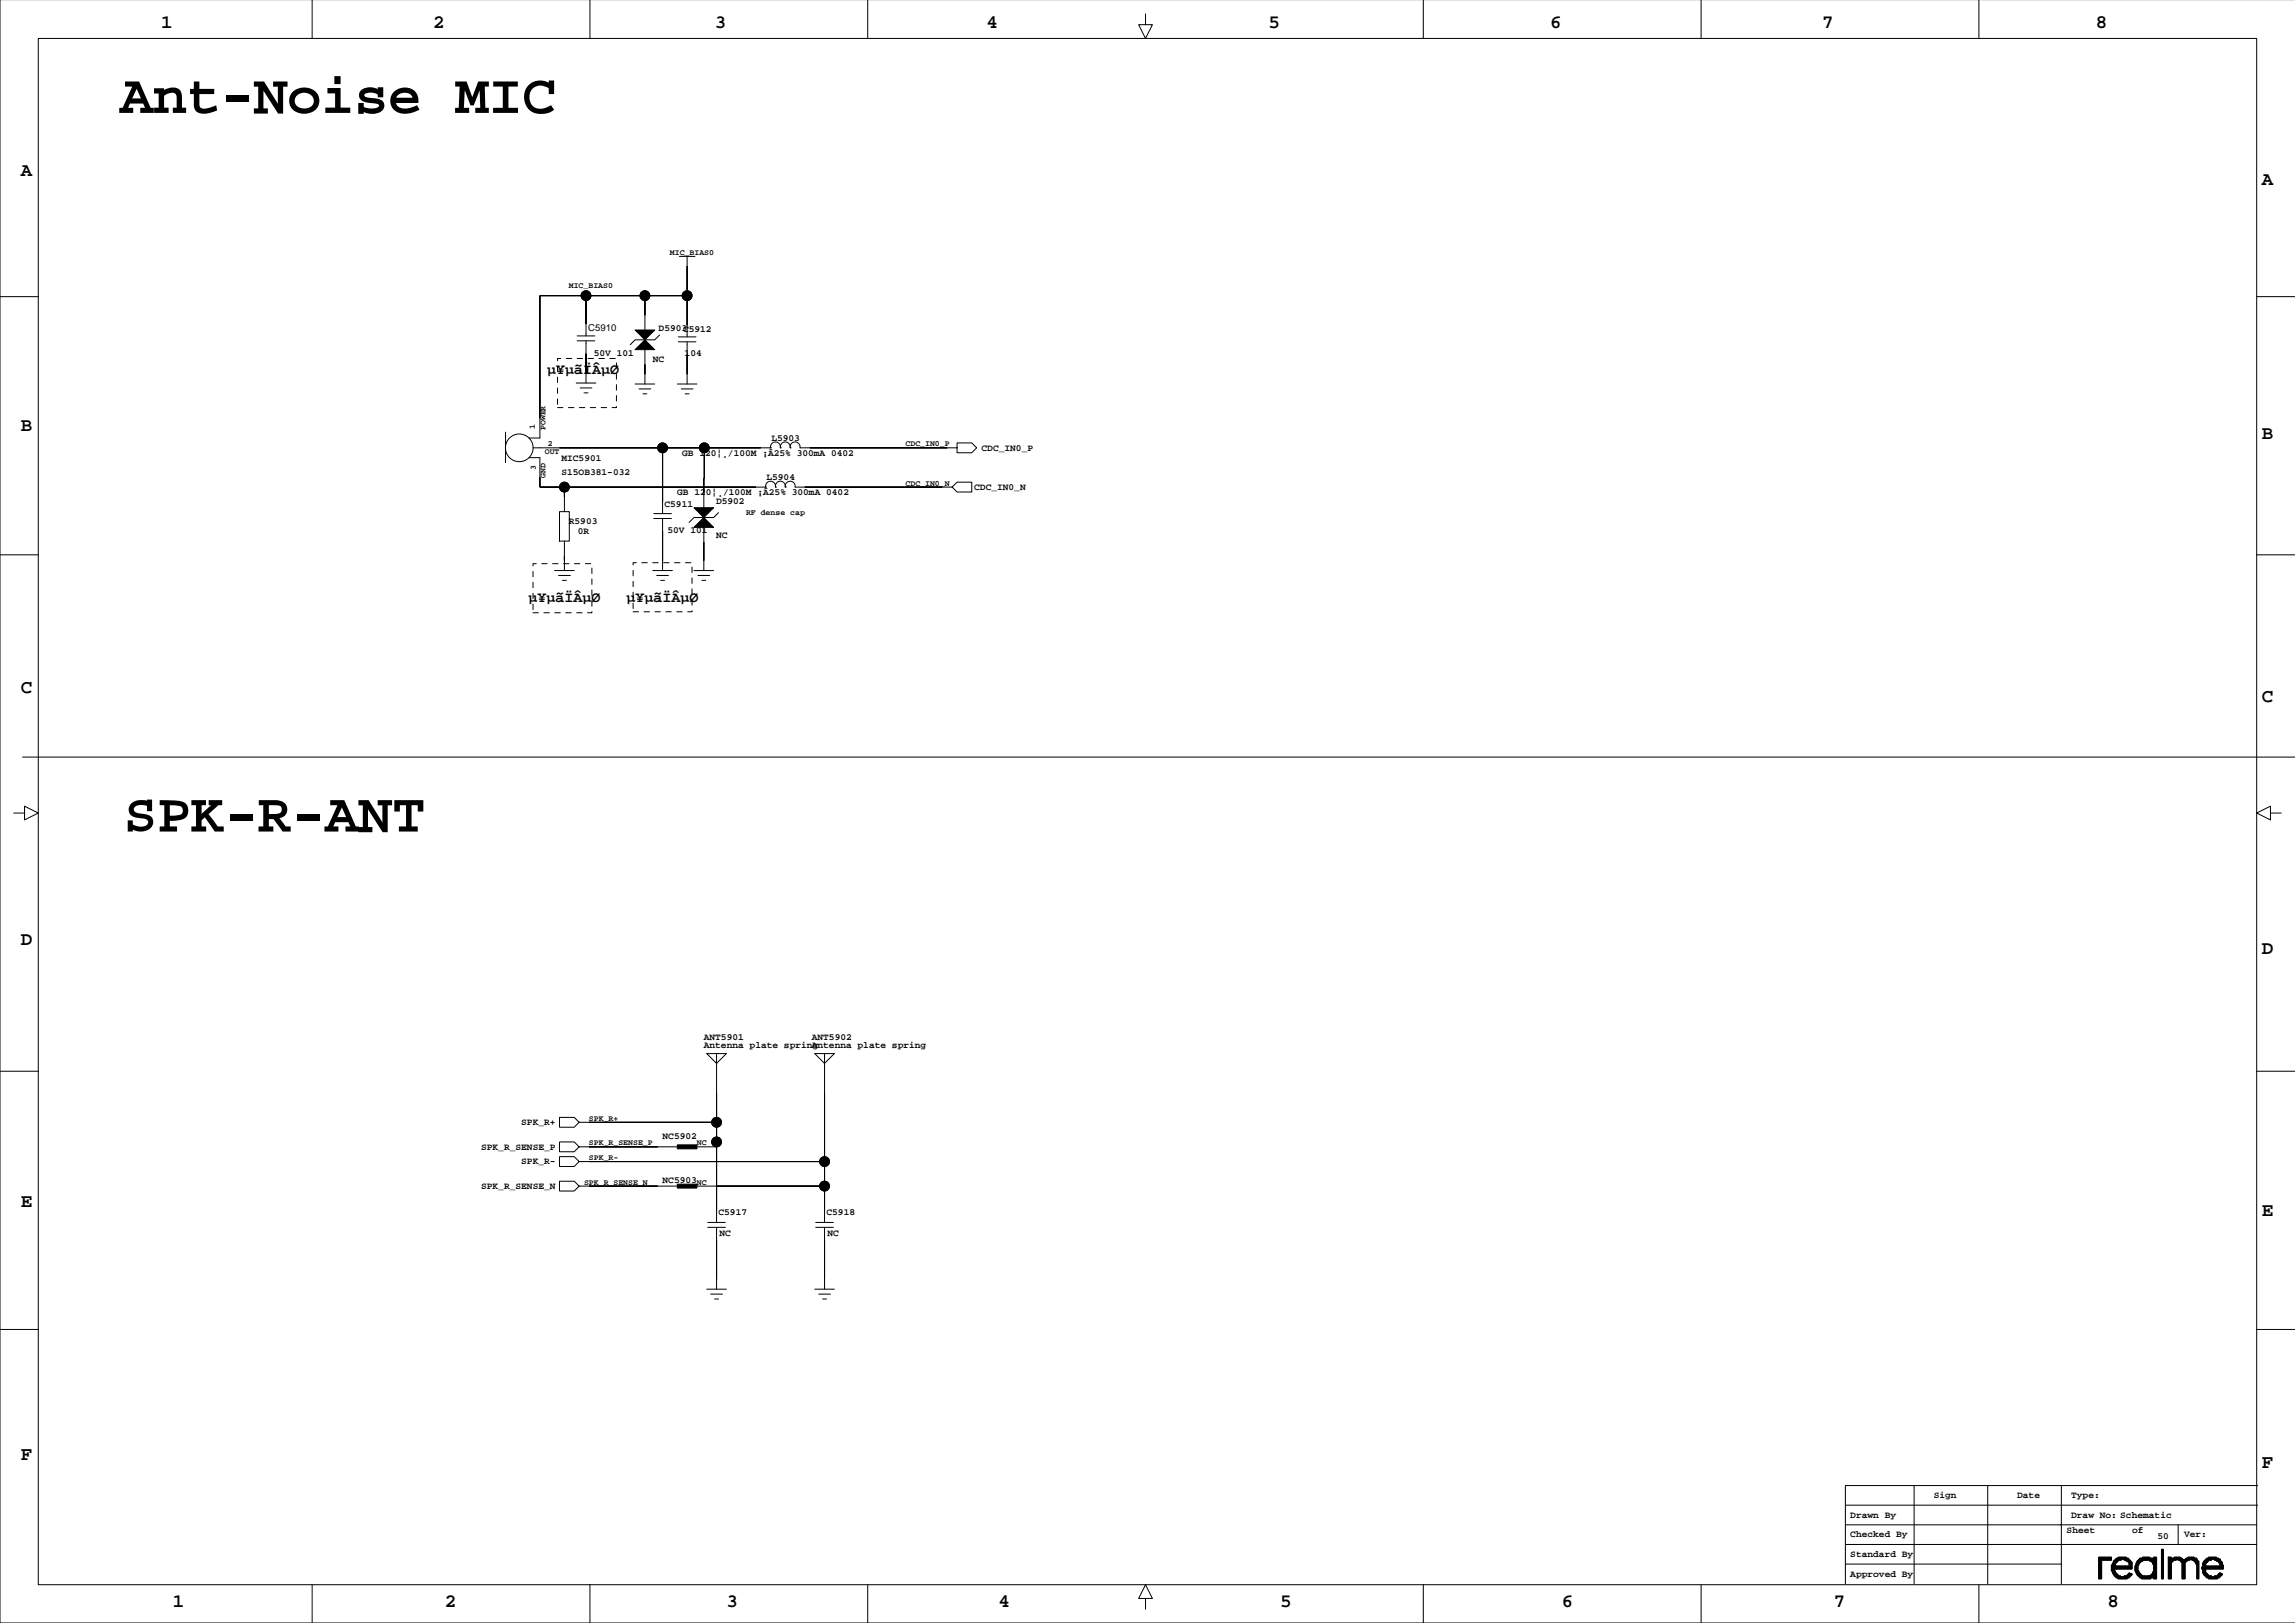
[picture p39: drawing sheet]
<svg xmlns="http://www.w3.org/2000/svg" width="594mm" height="420mm" viewBox="0 0 594 420" stroke-linecap="round" stroke-linejoin="round" font-family="sans-serif">
<defs><g id="words">
<g font-size="14.5">
<text x="31" y="29.2">Ant-Noise MIC</text>
<text x="32" y="215.1">SPK-R-ANT</text>
</g>
<g font-size="4.9">
<text x="41.7" y="7.3">1</text>
<text x="112" y="7.3">2</text>
<text x="184.9" y="7.3">3</text>
<text x="255.3" y="7.3">4</text>
<text x="328.1" y="7.3">5</text>
<text x="401" y="7.3">6</text>
<text x="471.4" y="7.3">7</text>
<text x="542.2" y="7.3">8</text>
<text x="5.4" y="45.6">A</text>
<text x="585.1" y="47.9">A</text>
<text x="5.4" y="111.4">B</text>
<text x="585.1" y="113.7">B</text>
<text x="5.4" y="179.2">C</text>
<text x="585.1" y="181.5">C</text>
<text x="5.4" y="244.4">D</text>
<text x="585.1" y="246.7">D</text>
<text x="5.4" y="312.3">E</text>
<text x="585.1" y="314.5">E</text>
<text x="5.4" y="377.5">F</text>
<text x="585.1" y="379.8">F</text>
<text x="44.7" y="415.6">1</text>
<text x="115.1" y="415.6">2</text>
<text x="188" y="415.6">3</text>
<text x="258.3" y="415.6">4</text>
<text x="331.2" y="415.6">5</text>
<text x="404.1" y="415.6">6</text>
<text x="474.4" y="415.6">7</text>
<text x="545.3" y="415.6">8</text>
</g>
<g font-size="3.9">
<text x="141.5" y="96.9">µ¥µãÏÂµØ</text>
<text x="136.7" y="155.8">µ¥µãÏÂµØ</text>
<text x="162.1" y="155.8">µ¥µãÏÂµØ</text>
</g>
<g font-size="2.5">
<text x="152.2" y="85.7">C5910</text>
<text x="170.4" y="85.6">D5903C5912</text>
<text x="153.6" y="92.2">50V 101</text>
<text x="168.9" y="93.6">NC</text>
<text x="177.1" y="92.2">104</text>
<text x="145.3" y="119.3">MIC5901</text>
<text x="176.5" y="117.9">GB 120¦¸/100M ¡À25% 300mA 0402</text>
<text x="199.6" y="114.1">L5903</text>
<text x="253.9" y="116.5">CDC_IN0_P</text>
<text x="145.3" y="122.8">S15OB381-032</text>
<text x="198.3" y="124.3">L5904</text>
<text x="171.9" y="131">C5911</text>
<text x="175.2" y="128.1">GB 120¦¸/100M ¡À25% 300mA 0402</text>
<text x="185.3" y="130.4">D5902</text>
<text x="252" y="126.7">CDC_IN0_N</text>
<text x="147.2" y="135.5">R5903</text>
<text x="172.7" y="137.9">50V 101</text>
<text x="149.5" y="138.2">0R</text>
<text x="185.3" y="139.3">NC</text>
<text x="182.1" y="268.9">ANT5901</text>
<text x="210" y="268.9">ANT5902</text>
<text x="182.1" y="271.2">Antenna plate spring</text>
<text x="210" y="271.2">Antenna plate spring</text>
<text x="134.8" y="291">SPK_R+</text>
<text x="124.5" y="297.3">SPK_R_SENSE_P</text>
<text x="171.4" y="294.6">NC5902</text>
<text x="134.8" y="301.1">SPK_R-</text>
<text x="171.4" y="306">NC5903</text>
<text x="124.5" y="307.5">SPK_R_SENSE_N</text>
<text x="185.9" y="314.4">C5917</text>
<text x="213.8" y="314.4">C5918</text>
<text x="186.1" y="319.7">NC</text>
<text x="214.1" y="319.7">NC</text>
<text x="500.3" y="387.5">Sign</text>
<text x="521.9" y="387.5">Date</text>
<text x="535.8" y="387.5">Type:</text>
<text x="478.7" y="392.6">Drawn By</text>
<text x="535.8" y="392.6">Draw No: Schematic</text>
<text x="478.7" y="397.6">Checked By</text>
<text x="534.7" y="396.6">Sheet</text>
<text x="551.6" y="396.6">of</text>
<text x="558.2" y="398.2">50</text>
<text x="565" y="397.6">Ver:</text>
<text x="478.7" y="402.7">Standard By</text>
<text x="478.7" y="407.8">Approved By</text>
</g>
<g font-size="2.1">
<text x="173.3" y="65.9">MIC_BIAS0</text>
<text x="147.2" y="74.6">MIC_BIAS0</text>
<text x="138.3" y="111" transform="rotate(-90 138.3 111)">1</text>
<text x="141.1" y="111.3" transform="rotate(-90 141.1 111.3)">POWER</text>
<text x="140.9" y="117.3">OUT</text>
<text x="141.7" y="115.5">2</text>
<text x="234.3" y="115.5">CDC_IN0_P</text>
<text x="138.6" y="121.7" transform="rotate(-90 138.6 121.7)">3</text>
<text x="141.1" y="123.7" transform="rotate(-90 141.1 123.7)">GND</text>
<text x="234.3" y="125.6">CDC_IN0_N</text>
<text x="193" y="133.2">RF dense cap</text>
<text x="152.4" y="289.9">SPK_R+</text>
<text x="152.4" y="296.3">SPK_R_SENSE_P</text>
<text x="180.3" y="296.3">NC</text>
<text x="152.4" y="300.1">SPK_R-</text>
<text x="151.1" y="306.4">SPK_R_SENSE_N</text>
<text x="180.3" y="306.4">NC</text>
</g>
</g></defs>
<g fill="none" stroke="#000" stroke-width=".26">
<path d="M0 -.1v419.9h593.8M9.9 9.9h573.9v400h-573.9zM80.8 0v9.9M152.6 0v9.9M224.5 0v9.9M296.4 3.6v2.8h1.7l-1.7 3.5-1.8-3.5h1.8M368.2 0v9.9M440.1 0v9.9M511.9 0v9.9M0 76.7h9.9M151.6 76.5v10.4M166.8 76.5v8.9"/>
<path d="M175.7 66.3h4.1M177.8 68.9h.1M177.8 66.3v20.8M177.8 76.5h-38.1v36.8h-2.8M583.8 76.7h9.9M149.1 99.1h5M149.3 88.2h4.6M149.3 86.9h4.6M151.6 96.5h.1M151.6 88.2v10.9M164.3 99.3h5.1M166.8 96.8h.1"/>
<path d="M166.8 90.4v8.9M170.6 86.6l-1.2 1.3h-5.1l-1.3 1.3M175.2 99.3h5.1M175.5 88.4h4.5M175.5 87.1h4.5M177.8 96.8h.1M177.8 88.4v10.9M130.8 111.8v7.8M136.9 118.4h2.8v7.6h58.4M137.9 115.8h61.4M150.1 100.3h3M151.1 101.6h1"/>
<path d="M165.3 100.6h3.1M166.3 101.9h1M171.4 115.8v17.1M176.2 100.6h3.1M177.3 101.9h1M182.2 115.8l-.1 15.5M199.3 115.8a1.29 1.29 0 0 1 1.3-1.5 1.29 1.29 0 0 1 1.3 1.5M199.3 115.8h.1M201.9 115.8a1.29 1.29 0 0 1 1.3-1.5 1.29 1.29 0 0 1 1.2 1.5M201.9 115.8h.1M204.4 115.8a1.29 1.29 0 0 1 1.3-1.5 1.29 1.29 0 0 1 1.3 1.5h40.6M204.4 115.8h.1"/>
<path d="M247.6 114.6h3.8l1.3 1.2-1.3 1.3h-3.8zM144.7 132.3h2.6v7.7h-2.6zM146 126v6.3M146 140v7.6M169.1 134.1h4.6M169.1 132.9h4.6M171.4 134.1v13.5M182.1 136.4v11.2M185.9 132.6l-1.3 1.3h-5.1l-1.2 1.2M198.1 126a1.29 1.29 0 0 1 1.2-1.5 1.29 1.29 0 0 1 1.3 1.5M198.1 126h.1M200.6 126a1.29 1.29 0 0 1 1.3-1.5 1.29 1.29 0 0 1 1.3 1.5"/>
<path d="M200.6 126h.1M203.2 126a1.29 1.29 0 0 1 1.2-1.5 1.29 1.29 0 0 1 1.3 1.5h40.6M203.2 126h.1M247.6 124.7h3.8v2.6h-3.8l-1.3-1.3zM0 143.5h9.9M143.5 147.6h5.1M144.5 148.8h3M145.5 150.1h1M146 145h.1M168.9 147.6h5.1M169.9 148.8h3M170.9 150.1h1"/>
<path d="M171.4 145h.1M179.5 147.6h5.1M180.6 148.8h3M181.6 150.1h1M182.1 145h.1M583.8 143.5h9.9M5.8 195.8h588M3.6 210.3h2.7v-1.8l3.6 1.8-3.6 1.8v-1.8M587.4 210.3v-1.8l-3.6 1.8 3.6 1.8v-1.8h2.8M0 277.1h9.9M182.8 272.5h5.1l-2.5 2.6zM185.4 272.5v43.7"/>
<path d="M210.8 272.5h5.1l-2.6 2.6zM213.3 272.5v43.7M583.8 277.1h9.9M144.7 289h3.9l1.2 1.3-1.2 1.3h-3.9zM144.7 299.2h3.9l1.2 1.3-1.2 1.2h-3.9zM144.7 295.4h3.9l1.2 1.2-1.2 1.3h-3.9zM149.8 296.6h25.4M149.8 290.3h35.6M180.3 296.6h5.1M144.7 305.5h3.9l1.2 1.3-1.2 1.3h-3.9zM149.8 300.5h63.5M149.8 306.8h25.4"/>
<path d="M180.3 306.8h33M183.1 317.5h4.6M183.1 316.2h4.6M185.4 317.5v16M211 317.5h4.6M211 316.2h4.6M213.3 317.5v16M235.2 319h.1M182.8 333.5h5.1M183.9 334.7h3M184.9 336h1M185.4 330.9h.1"/>
<path d="M210.8 333.5h5.1M211.8 334.7h3M212.8 336h1M213.3 330.9h.1M0 343.9h9.9M583.8 343.9h9.9M477.4 389.3h106.7M477.4 399.5h106.4M477.4 394.4h106.4M495.2 384.3v25.3M514.2 384.3v25.3M533.3 384.3v25.3"/>
<path d="M563.5 394.4v5.1M584.1 384.3h-106.7v25.3M80.8 409.9v9.9M152.6 409.9v9.9M224.5 409.9v9.9M296.4 413.5h1.7l-1.7-3.6-1.8 3.6h1.8v2.8M368.2 409.9v9.9M440.1 409.9v9.9M477.4 404.6h55.9M511.9 409.9v9.9M542.9 402.8h3.3v.8h-2.5v4.8h-.8zM547 403.6l.5-.3v-.3h.5v-.2h2v.2h.5l.3 .6h.3v.2l.5 .3v1.7h-4.1v-.7h3.6v-.3h-.3l-.3-1h-.5v-.2h-.5v-.3l-1.5 .3v.2h-.2l-.3 .5h-.3v.5h-.2v.3h.5v.7h-.5v.5h.2v.6h.3l.3 .5h.2v.2l1.5 .3v-.3h.8v-.2h.2l.3-.5 .8 .2-.3 .5-.5 .3v.2h-.5v.3h-2.3l-.5-.3v-.2h-.3l-.2-.5h-.3l-.2-1.1h-.3v-1.5h.3v-.5h.2v-.5h.3z"/>
<path d="M553.1 403.6l.5-.3v-.3h.5l.3-.2h1.7v.2h.8l.2 .6v-.8h.8v2.8h-.8v-1h-.2v-.5h-.3v-.3h-.5v-.2h-1.7v.2h-.6l-.2 .5h-.3v.5h-.2v1.5h.2v.6h.3l.2 .5h.3v.2h1v.3h.3v-.3h.7l.5-.2v-.3h.3v-.5h.2v-1h.8v2.8h-.8v-.8l-.2 .5h-.5v.3h-2.3l-.5-.3v-.2h-.3l-.2-.5h-.3l-.2-.8a2.05 2.05 0 0 1 0-2zM559.2 400.8h.5v7.6h-.5zM561 402.8h.7v.8l.3-.6h.5v-.2h1.5l.5 .2v.3l.5 .3v.2v-.2l.5-.3v-.3h.5v-.2h1.6l.2 .2h.5v.6l.5 .2v4.6h-.5v-3.8h-.2v-.5h-.3l-.2-.5h-.5v-.3h-.6v.3h-.5l-.5 .2v.3h-.2v4.3h-.8v-4.3h-.2l-.3-.5h-.5l-.3-.3h-.2v.3h-.8v.2l-.5 .3v4.3h-.7zM570.4 403.6h.2l.3-.6h.5v-.2h2v.2l1 .3v.5l.5 .3v.7h.3v1h-4.6v-.7h3.8v-.5h-.2l-.3-.8h-.5v-.2h-.5v-.3l-1.5 .3v.2h-.3v.3l-.5 .2v.8h-.2h.2v.7h-.2v.3h.2v.8l.5 .2v.3h.3v.2l1.5 .3v-.3h.8l.2-.5 .5-.2 .5 .2v.3h-.2l-.3 .5h-.2v.2h-.5v.3h-2.3v-.3h-.5l-.3-.5-.5-.2-.5-2.1h.2v-1l.3-.5h.3z"/>
<circle cx="151.6" cy="76.5" r="1.27"/>
<circle cx="166.8" cy="76.5" r="1.27"/>
<circle cx="177.8" cy="76.5" r="1.27"/>
<circle cx="134.3" cy="115.8" r="3.6"/>
<circle cx="171.4" cy="115.8" r="1.27"/>
<circle cx="182.2" cy="115.8" r="1.27"/>
<circle cx="146" cy="126" r="1.27"/>
<circle cx="185.4" cy="290.3" r="1.27"/>
<circle cx="185.4" cy="295.4" r="1.27"/>
<circle cx="213.3" cy="300.5" r="1.27"/>
<circle cx="213.3" cy="306.8" r="1.27"/>
</g>
<g fill="#000" stroke="#000" stroke-width=".26">
<path d="M139.7 76.5v31.7z" fill-rule="evenodd"/>
<path d="M151.6 76.5v7.3z" fill-rule="evenodd"/>
<path d="M139.7 76.5h11.9z" fill-rule="evenodd"/>
<path d="M166.8 76.5v5.1z" fill-rule="evenodd"/>
<path d="M151.6 76.5h15.2z" fill-rule="evenodd"/>
<path d="M177.8 68.9v7.6z" fill-rule="evenodd"/>
<path d="M177.8 76.5v7.6z" fill-rule="evenodd"/>
<path d="M166.8 76.5h11z" fill-rule="evenodd"/>
<path d="M151.6 91.5v5z" fill-rule="evenodd"/>
<path d="M164.3 85.4h5.1l-2.6 2.5z" fill-rule="evenodd"/>
<path d="M166.8 87.9l2.6 2.5h-5.1z" fill-rule="evenodd"/>
<path d="M166.8 94.3v2.5z" fill-rule="evenodd"/>
<path d="M177.8 91.7v5.1z" fill-rule="evenodd"/>
<path d="M144.7 115.8h26.7z" fill-rule="evenodd"/>
<path d="M171.4 115.8v14z" fill-rule="evenodd"/>
<path d="M182.2 115.8v7.9z" fill-rule="evenodd"/>
<path d="M171.4 115.8h10.8z" fill-rule="evenodd"/>
<path d="M182.2 115.8h14.6z" fill-rule="evenodd"/>
<path d="M209.5 115.8h35.6z" fill-rule="evenodd"/>
<path d="M139.7 123.5v2.5z" fill-rule="evenodd"/>
<path d="M139.7 126h6.3z" fill-rule="evenodd"/>
<path d="M146 126v2.5z" fill-rule="evenodd"/>
<path d="M171.4 137.4v7.6z" fill-rule="evenodd"/>
<path d="M179.5 131.3h5.1l-2.5 2.6z" fill-rule="evenodd"/>
<path d="M182.1 133.9l2.5 2.5h-5.1z" fill-rule="evenodd"/>
<path d="M182.1 123.7v3.8z" fill-rule="evenodd"/>
<path d="M146 126h49.5z" fill-rule="evenodd"/>
<path d="M208.2 126h35.6z" fill-rule="evenodd"/>
<path d="M146 143.8v1.2z" fill-rule="evenodd"/>
<path d="M182.1 140.2v4.8z" fill-rule="evenodd"/>
<path d="M152.4 296.6h17.7z" fill-rule="evenodd"/>
<path d="M175.2 296.1h5.1v1.1h-5.1z" fill-rule="evenodd"/>
<path d="M185.4 282.7v7.6z" fill-rule="evenodd"/>
<path d="M185.4 295.4v1.2z" fill-rule="evenodd"/>
<path d="M152.4 290.3h33z" fill-rule="evenodd"/>
<path d="M185.4 295.4v17.7z" fill-rule="evenodd"/>
<path d="M185.4 290.3v5.1z" fill-rule="evenodd"/>
<path d="M213.3 282.7v17.8z" fill-rule="evenodd"/>
<path d="M152.4 306.8h17.7z" fill-rule="evenodd"/>
<path d="M175.2 306.3h5.1v1h-5.1z" fill-rule="evenodd"/>
<path d="M152.4 300.5h60.9z" fill-rule="evenodd"/>
<path d="M213.3 306.8v6.3z" fill-rule="evenodd"/>
<path d="M213.3 300.5v6.3z" fill-rule="evenodd"/>
<path d="M185.4 306.8h27.9z" fill-rule="evenodd"/>
<path d="M185.4 320.8v10.1z" fill-rule="evenodd"/>
<path d="M213.3 320.8v10.1z" fill-rule="evenodd"/>
<path d="M542.9 402.8h3.3v.8h-2.5v4.8h-.8z" fill-rule="evenodd"/>
<path d="M547 403.6l.5-.3v-.3h.5v-.2h2v.2h.5l.3 .6h.3v.2l.5 .3v1.7h-4.1v-.7h3.6v-.3h-.3l-.3-1h-.5v-.2h-.5v-.3l-1.5 .3v.2h-.2l-.3 .5h-.3v.5h-.2v.3h.5v.7h-.5v.5h.2v.6h.3l.3 .5h.2v.2l1.5 .3v-.3h.8v-.2h.2l.3-.5 .8 .2-.3 .5-.5 .3v.2h-.5v.3h-2.3l-.5-.3v-.2h-.3l-.2-.5h-.3l-.2-1.1h-.3v-1.5h.3v-.5h.2v-.5h.3z" fill-rule="evenodd"/>
<path d="M553.1 403.6l.5-.3v-.3h.5l.3-.2h1.7v.2h.8l.2 .6v-.8h.8v2.8h-.8v-1h-.2v-.5h-.3v-.3h-.5v-.2h-1.7v.2h-.6l-.2 .5h-.3v.5h-.2v1.5h.2v.6h.3l.2 .5h.3v.2h1v.3h.3v-.3h.7l.5-.2v-.3h.3v-.5h.2v-1h.8v2.8h-.8v-.8l-.2 .5h-.5v.3h-2.3l-.5-.3v-.2h-.3l-.2-.5h-.3l-.2-.8a2.05 2.05 0 0 1 0-2z" fill-rule="evenodd"/>
<path d="M559.2 400.8h.5v7.6h-.5z" fill-rule="evenodd"/>
<path d="M561 402.8h.7v.8l.3-.6h.5v-.2h1.5l.5 .2v.3l.5 .3v.2v-.2l.5-.3v-.3h.5v-.2h1.6l.2 .2h.5v.6l.5 .2v4.6h-.5v-3.8h-.2v-.5h-.3l-.2-.5h-.5v-.3h-.6v.3h-.5l-.5 .2v.3h-.2v4.3h-.8v-4.3h-.2l-.3-.5h-.5l-.3-.3h-.2v.3h-.8v.2l-.5 .3v4.3h-.7z" fill-rule="evenodd"/>
<path d="M570.4 403.6h.2l.3-.6h.5v-.2h2v.2l1 .3v.5l.5 .3v.7h.3v1h-4.6v-.7h3.8v-.5h-.2l-.3-.8h-.5v-.2h-.5v-.3l-1.5 .3v.2h-.3v.3l-.5 .2v.8h-.2h.2v.7h-.2v.3h.2v.8l.5 .2v.3h.3v.2l1.5 .3v-.3h.8l.2-.5 .5-.2 .5 .2v.3h-.2l-.3 .5h-.2v.2h-.5v.3h-2.3v-.3h-.5l-.3-.5-.5-.2-.5-2.1h.2v-1l.3-.5h.3z" fill-rule="evenodd"/>
<circle cx="151.6" cy="76.5" r="1.27"/>
<circle cx="166.8" cy="76.5" r="1.27"/>
<circle cx="177.8" cy="76.5" r="1.27"/>
<circle cx="171.4" cy="115.8" r="1.27"/>
<circle cx="182.2" cy="115.8" r="1.27"/>
<circle cx="146" cy="126" r="1.27"/>
<circle cx="185.4" cy="290.3" r="1.27"/>
<circle cx="185.4" cy="295.4" r="1.27"/>
<circle cx="213.3" cy="300.5" r="1.27"/>
<circle cx="213.3" cy="306.8" r="1.27"/>
</g>
<path d="M144.2 92.7h15.3v12.7h-15.3zM137.9 145.8h15.2v12.7h-15.2zM163.8 145.5h15.2v12.7h-15.2z" fill="none" stroke="#000" stroke-width=".26" stroke-dasharray="1.4 1.4"/>
<use href="#words"/>
</svg>
